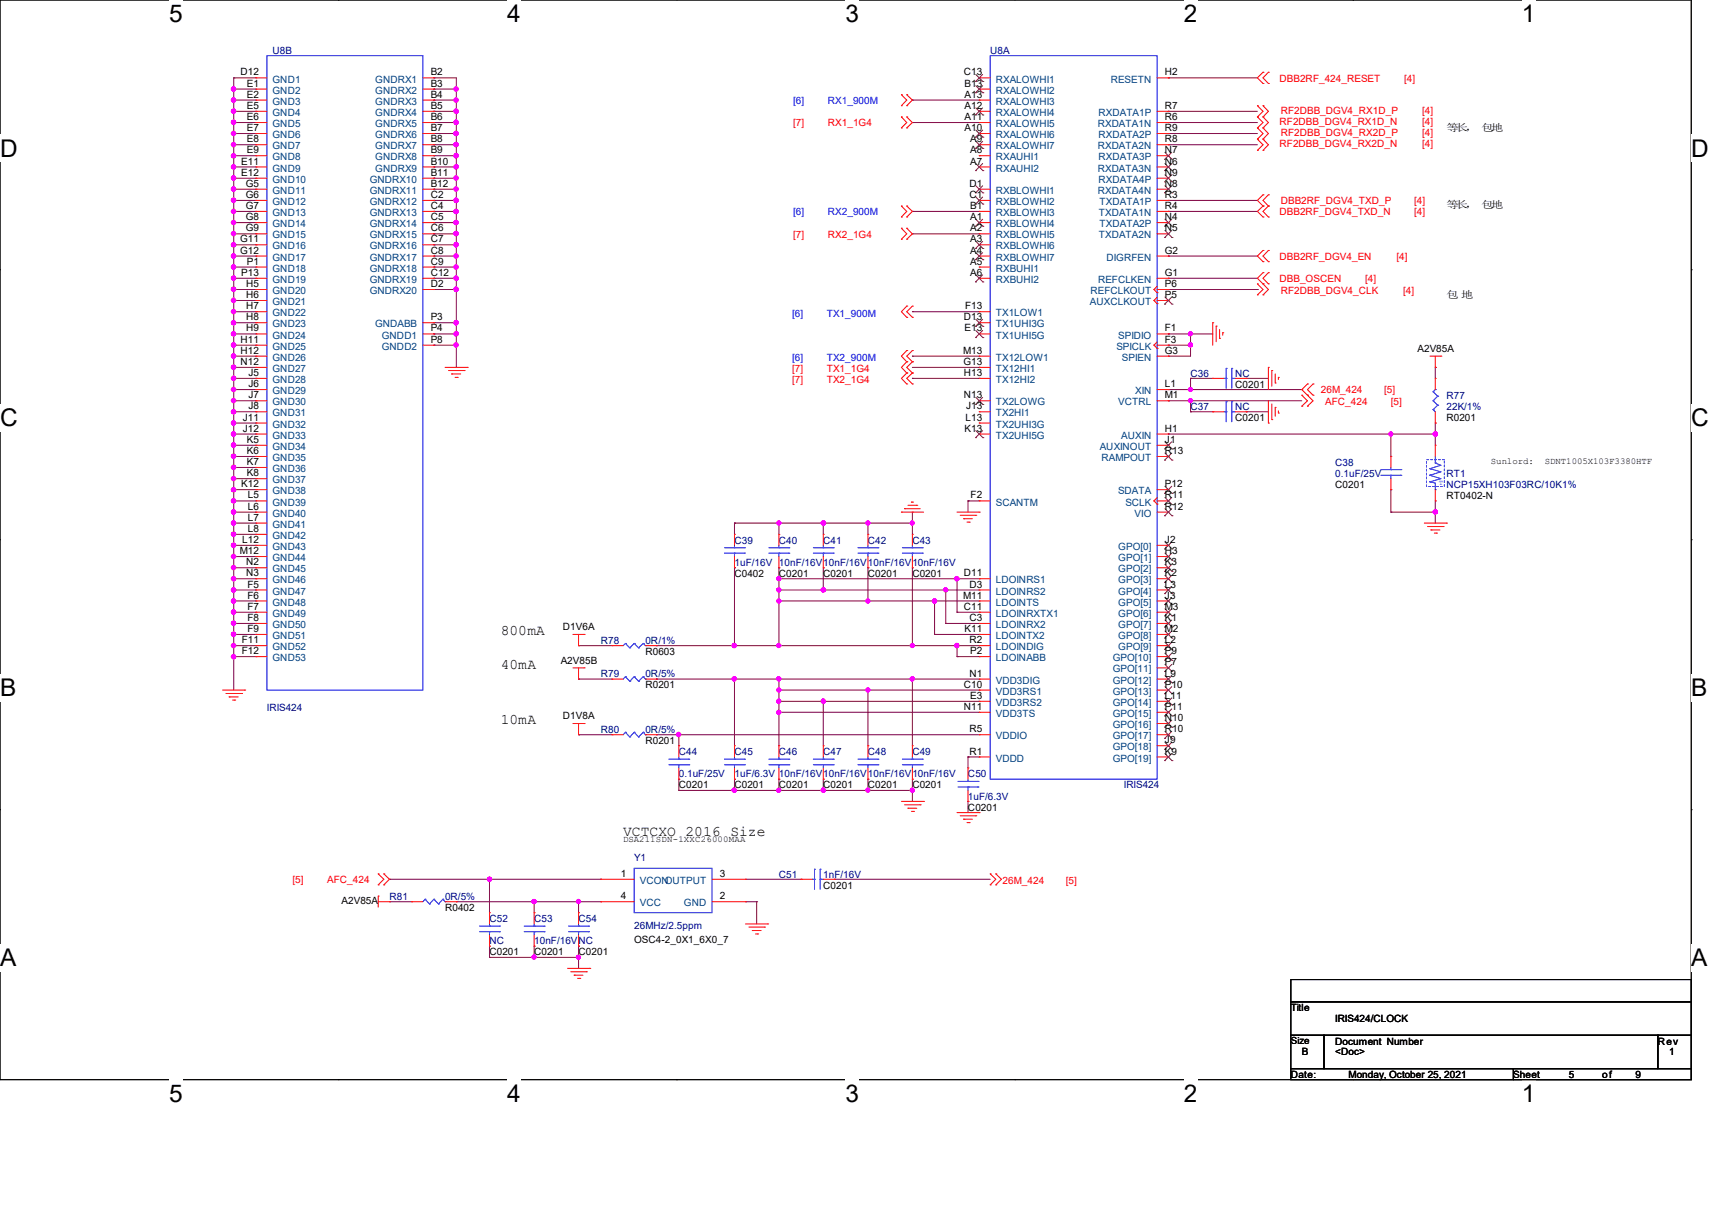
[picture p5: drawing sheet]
<svg xmlns="http://www.w3.org/2000/svg" width="297mm" height="210mm" viewBox="0 0 297 210" stroke-linecap="round" stroke-linejoin="round" font-family="sans-serif">
<defs><g id="words">
<g font-size="4.2">
<text x="29.3" y="3.8">5</text>
<text x="88" y="3.8">4</text>
<text x="146.7" y="3.8">3</text>
<text x="205.4" y="3.8">2</text>
<text x="264" y="3.8">1</text>
<text x="0" y="27.2">D</text>
<text x="293.4" y="27.2">D</text>
<text x="0" y="74">C</text>
<text x="293.4" y="74">C</text>
<text x="0" y="120.8">B</text>
<text x="293.4" y="120.8">B</text>
<text x="0" y="167.6">A</text>
<text x="293.4" y="167.6">A</text>
<text x="29.3" y="191.1">5</text>
<text x="88" y="191.1">4</text>
<text x="146.7" y="191.1">3</text>
<text x="205.4" y="191.1">2</text>
<text x="264" y="191.1">1</text>
</g>
<g font-size="2.5">
<text x="86.9" y="110.2">800mA</text>
<text x="86.9" y="116">40mA</text>
<text x="86.9" y="125.6">10mA</text>
<text x="108.1" y="144.9">VCTCXO 2016 Size</text>
</g>
<g font-size="1.7" fill="#000080">
<text x="47.3" y="9.3">U8B</text>
<text x="171.8" y="9.3">U8A</text>
<text x="206.5" y="65.3">C36</text>
<text x="214.3" y="65.3">NC</text>
<text x="206.5" y="71.1">C37</text>
<text x="214.3" y="71.1">NC</text>
<text x="250.9" y="69.2">R77</text>
<text x="250.9" y="71.1">22K/1%</text>
<text x="231.6" y="80.8">C38</text>
<text x="231.6" y="82.7">0.1uF/25V</text>
<text x="250.9" y="82.7">RT1</text>
<text x="250.9" y="84.6">NCP15XH103F03RC/10K1%</text>
<text x="127.4" y="94.3">C39</text>
<text x="135.1" y="94.3">C40</text>
<text x="142.8" y="94.3">C41</text>
<text x="150.6" y="94.3">C42</text>
<text x="158.3" y="94.3">C43</text>
<text x="127.4" y="98.1">1uF/16V 10nF/16V10nF/16V10nF/16V10nF/16V</text>
<text x="104.2" y="111.6">R78</text>
<text x="112" y="111.6">0R/1%</text>
<text x="104.2" y="117.4">R79</text>
<text x="112" y="117.4">0R/5%</text>
<text x="46.3" y="123.2">IRIS424</text>
<text x="104.2" y="127.1">R80</text>
<text x="112" y="127.1">0R/5%</text>
<text x="117.8" y="130.9">C44</text>
<text x="127.4" y="130.9">C45</text>
<text x="135.1" y="130.9">C46</text>
<text x="142.8" y="130.9">C47</text>
<text x="150.6" y="130.9">C48</text>
<text x="158.3" y="130.9">C49</text>
<text x="117.8" y="134.8">0.1uF/25V</text>
<text x="127.4" y="134.8">1uF/6.3V 10nF/16V10nF/16V10nF/16V10nF/16V</text>
<text x="167.9" y="134.8">C50</text>
<text x="195" y="136.7">IRIS424</text>
<text x="167.9" y="138.7">1uF/6.3V</text>
<text x="110" y="149.3">Y1</text>
<text x="135.1" y="152.2">C51</text>
<text x="142.8" y="152.2">1nF/16V</text>
<text x="67.6" y="156">R81</text>
<text x="77.2" y="156">0R/5%</text>
<text x="84.9" y="159.9">C52</text>
<text x="92.7" y="159.9">C53</text>
<text x="100.4" y="159.9">C54</text>
<text x="110" y="161.1">26MHz/2.5ppm</text>
<text x="84.9" y="163.7">NC</text>
<text x="92.7" y="163.7">10nF/16VNC</text>
</g>
<g font-size="1.7">
<text x="41.7" y="13.1">D12</text>
<text x="42.8" y="15">E1</text>
<text x="42.8" y="16.9">E2</text>
<text x="74.7" y="13.1">B2</text>
<text x="74.7" y="15">B3</text>
<text x="74.7" y="16.9">B4</text>
<text x="167.2" y="13.1">C13</text>
<text x="167.3" y="16.9">A13</text>
<text x="167.3" y="15">B13</text>
<text x="202.1" y="13.1">H2</text>
<text x="42.8" y="18.9">E5</text>
<text x="42.8" y="20.8">E6</text>
<text x="42.8" y="22.7">E7</text>
<text x="74.7" y="18.9">B5</text>
<text x="74.7" y="20.8">B6</text>
<text x="74.7" y="22.7">B7</text>
<text x="167.3" y="22.7">A10</text>
<text x="167.3" y="20.8">A11</text>
<text x="167.3" y="18.9">A12</text>
<text x="202.1" y="20.8">R6</text>
<text x="202.1" y="18.9">R7</text>
<text x="202.1" y="22.7">R9</text>
<text x="250.9" y="22.6">等长， 包地</text>
<text x="41.9" y="28.5">E11</text>
<text x="42.8" y="24.7">E8</text>
<text x="42.8" y="26.6">E9</text>
<text x="74.7" y="24.7">B8</text>
<text x="74.7" y="26.6">B9</text>
<text x="74.7" y="28.5">B10</text>
<text x="168.3" y="28.5">A7</text>
<text x="168.3" y="26.6">A8</text>
<text x="168.3" y="24.7">A9</text>
<text x="202.1" y="28.5">N6</text>
<text x="202.1" y="26.6">N7</text>
<text x="202.1" y="24.7">R8</text>
<text x="41.9" y="30.5">E12</text>
<text x="42.6" y="32.4">G5</text>
<text x="42.6" y="34.3">G6</text>
<text x="74.7" y="30.5">B11</text>
<text x="74.7" y="32.4">B12</text>
<text x="74.7" y="34.3">C2</text>
<text x="168.2" y="32.4">D1</text>
<text x="168.2" y="34.3">C1</text>
<text x="202.1" y="32.4">N8</text>
<text x="202.1" y="30.5">N9</text>
<text x="202.1" y="34.3">R3</text>
<text x="42.6" y="36.2">G7</text>
<text x="42.6" y="38.2">G8</text>
<text x="42.6" y="40.1">G9</text>
<text x="74.7" y="36.2">C4</text>
<text x="74.7" y="38.2">C5</text>
<text x="74.7" y="40.1">C6</text>
<text x="168.3" y="36.2">B1</text>
<text x="168.3" y="38.2">A1</text>
<text x="168.3" y="40.1">A2</text>
<text x="202.1" y="36.2">R4</text>
<text x="202.1" y="38.2">N4</text>
<text x="202.1" y="40.1">N5</text>
<text x="250.9" y="36.2">等长， 包地</text>
<text x="41.7" y="42">G11</text>
<text x="41.7" y="44">G12</text>
<text x="41.9" y="47.8">P13</text>
<text x="42.8" y="45.9">P1</text>
<text x="74.7" y="42">C7</text>
<text x="74.7" y="44">C8</text>
<text x="74.7" y="45.9">C9</text>
<text x="74.7" y="47.8">C12</text>
<text x="168.3" y="42">A3</text>
<text x="168.3" y="44">A4</text>
<text x="168.3" y="45.9">A5</text>
<text x="168.3" y="47.8">A6</text>
<text x="202.1" y="47.8">G1</text>
<text x="202.1" y="44">G2</text>
<text x="42.7" y="49.8">H5</text>
<text x="42.7" y="51.7">H6</text>
<text x="42.7" y="53.6">H7</text>
<text x="74.7" y="49.8">D2</text>
<text x="167.4" y="53.6">F13</text>
<text x="202.1" y="49.8">P6</text>
<text x="202.1" y="51.7">P5</text>
<text x="250.9" y="51.6">包 地</text>
<text x="41.7" y="59.4">H11</text>
<text x="42.7" y="55.5">H8</text>
<text x="42.7" y="57.5">H9</text>
<text x="74.7" y="55.5">P3</text>
<text x="74.7" y="57.5">P4</text>
<text x="74.7" y="59.4">P8</text>
<text x="167.2" y="55.5">D13</text>
<text x="167.3" y="57.5">E13</text>
<text x="202.1" y="57.5">F1</text>
<text x="202.1" y="59.4">F3</text>
<text x="41.7" y="61.3">H12</text>
<text x="41.7" y="63.3">N12</text>
<text x="43.1" y="65.2">J5</text>
<text x="167.1" y="61.3">M13</text>
<text x="167.1" y="63.3">G13</text>
<text x="167.2" y="65.2">H13</text>
<text x="202.1" y="61.3">G3</text>
<text x="245.9" y="61">A2V85A</text>
<text x="43.1" y="67.1">J6</text>
<text x="43.1" y="69.1">J7</text>
<text x="43.1" y="71">J8</text>
<text x="167.2" y="69.1">N13</text>
<text x="167.6" y="71">J13</text>
<text x="202.1" y="67.1">L1</text>
<text x="202.1" y="69.1">M1</text>
<text x="214.3" y="67.2">C0201</text>
<text x="42.1" y="72.9">J11</text>
<text x="42.1" y="74.8">J12</text>
<text x="42.8" y="76.8">K5</text>
<text x="167.3" y="74.8">K13</text>
<text x="167.5" y="72.9">L13</text>
<text x="202.1" y="76.8">J1</text>
<text x="202.1" y="74.8">H1</text>
<text x="214.3" y="73">C0201</text>
<text x="250.9" y="73">R0201</text>
<text x="42.8" y="78.7">K6</text>
<text x="42.8" y="80.6">K7</text>
<text x="42.8" y="82.6">K8</text>
<text x="202.1" y="78.7">R13</text>
<text x="41.9" y="84.5">K12</text>
<text x="43" y="86.4">L5</text>
<text x="43" y="88.4">L6</text>
<text x="168.4" y="86.4">F2</text>
<text x="202.1" y="84.5">P12</text>
<text x="202.1" y="86.4">R11</text>
<text x="202.1" y="88.4">R12</text>
<text x="231.6" y="84.6">C0201</text>
<text x="250.9" y="86.5">RT0402-N</text>
<text x="42" y="94.1">L12</text>
<text x="43" y="90.3">L7</text>
<text x="43" y="92.2">L8</text>
<text x="202.1" y="94.1">J2</text>
<text x="41.6" y="96.1">M12</text>
<text x="42.7" y="98">N2</text>
<text x="42.7" y="99.9">N3</text>
<text x="42.9" y="101.9">F5</text>
<text x="127.4" y="100.1">C0402</text>
<text x="135.1" y="100.1">C0201</text>
<text x="142.8" y="100.1">C0201</text>
<text x="150.6" y="100.1">C0201</text>
<text x="158.3" y="100.1">C0201</text>
<text x="167.2" y="99.9">D11</text>
<text x="168.2" y="101.9">D3</text>
<text x="202.1" y="96.1">H3</text>
<text x="202.1" y="98">K3</text>
<text x="202.1" y="99.9">K2</text>
<text x="202.1" y="101.9">L3</text>
<text x="42.9" y="103.8">F6</text>
<text x="42.9" y="105.7">F7</text>
<text x="42.9" y="107.7">F8</text>
<text x="167.1" y="103.8">M11</text>
<text x="167.2" y="105.7">C11</text>
<text x="168.2" y="107.7">C3</text>
<text x="202.1" y="103.8">J3</text>
<text x="202.1" y="105.7">M3</text>
<text x="202.1" y="107.7">K1</text>
<text x="42" y="111.5">F11</text>
<text x="42" y="113.4">F12</text>
<text x="42.9" y="109.6">F9</text>
<text x="97.7" y="109.3">D1V6A</text>
<text x="112" y="113.6">R0603</text>
<text x="167.3" y="109.6">K11</text>
<text x="168.2" y="111.5">R2</text>
<text x="168.3" y="113.4">P2</text>
<text x="202.1" y="109.6">M2</text>
<text x="202.1" y="111.5">L2</text>
<text x="202.1" y="113.4">P9</text>
<text x="97.3" y="115.1">A2V85B</text>
<text x="112" y="119.4">R0201</text>
<text x="167.2" y="119.3">C10</text>
<text x="168.2" y="117.3">N1</text>
<text x="202.1" y="115.4">P7</text>
<text x="202.1" y="117.3">L9</text>
<text x="202.1" y="119.3">P10</text>
<text x="97.7" y="124.8">D1V8A</text>
<text x="167.2" y="123.1">N11</text>
<text x="168.3" y="121.2">E3</text>
<text x="202.1" y="121.2">L11</text>
<text x="202.1" y="123.1">P11</text>
<text x="202.1" y="125">N10</text>
<text x="112" y="129">R0201</text>
<text x="168.2" y="130.8">R1</text>
<text x="168.2" y="127">R5</text>
<text x="202.1" y="127">R10</text>
<text x="202.1" y="128.9">J9</text>
<text x="202.1" y="130.8">K9</text>
<text x="117.8" y="136.7">C0201</text>
<text x="127.4" y="136.7">C0201</text>
<text x="135.1" y="136.7">C0201</text>
<text x="142.8" y="136.7">C0201</text>
<text x="150.6" y="136.7">C0201</text>
<text x="158.3" y="136.7">C0201</text>
<text x="167.9" y="140.6">C0201</text>
<text x="107.7" y="152.1">1</text>
<text x="107.7" y="156">4</text>
<text x="124.9" y="156">2</text>
<text x="124.9" y="152.1">3</text>
<text x="142.8" y="154.1">C0201</text>
<text x="59.3" y="156.8">A2V85A</text>
<text x="77.2" y="158">R0402</text>
<text x="84.9" y="165.7">C0201</text>
<text x="92.7" y="165.7">C0201</text>
<text x="100.4" y="165.7">C0201</text>
<text x="110" y="163.6">OSC4-2_0X1_6X0_7</text>
<text x="223.9" y="175.3">Title</text>
<text x="231.6" y="177.3">IRIS424/CLOCK</text>
<text x="223.9" y="181.1">Size</text>
<text x="225.8" y="183">B</text>
<text x="231.6" y="183">&lt;Doc&gt;</text>
<text x="231.6" y="181.1">Document Number</text>
<text x="287.6" y="181.1">Rev</text>
<text x="289.6" y="183">1</text>
<text x="223.9" y="186.9">Date:</text>
<text x="234" y="186.9">Monday, October 25, 2021</text>
<text x="262.5" y="186.9">Sheet</text>
<text x="272.2" y="186.9">5</text>
<text x="278" y="186.9">of</text>
<text x="283.7" y="186.9">9</text>
</g>
<g font-size="1.7" fill="#004080">
<text x="47.3" y="14.3">GND1</text>
<text x="47.3" y="16.3">GND2</text>
<text x="65.1" y="14.3">GNDRX1</text>
<text x="65.1" y="16.3">GNDRX2</text>
<text x="172.8" y="16.3">RXALOWHI2</text>
<text x="172.8" y="14.3">RXALOWHI1</text>
<text x="192.7" y="14.3">RESETN</text>
<text x="47.3" y="18.2">GND3</text>
<text x="47.3" y="20.1">GND4</text>
<text x="47.3" y="22.1">GND5</text>
<text x="47.3" y="24">GND6</text>
<text x="65.1" y="18.2">GNDRX3</text>
<text x="65.1" y="20.1">GNDRX4</text>
<text x="65.1" y="22.1">GNDRX5</text>
<text x="65.1" y="24">GNDRX6</text>
<text x="172.8" y="24">RXALOWHI6</text>
<text x="172.8" y="22.1">RXALOWHI5</text>
<text x="172.8" y="20.1">RXALOWHI4</text>
<text x="172.8" y="18.2">RXALOWHI3</text>
<text x="190.5" y="22.1">RXDATA1N</text>
<text x="190.6" y="20.1">RXDATA1P</text>
<text x="190.6" y="24">RXDATA2P</text>
<text x="47.3" y="25.9">GND7</text>
<text x="47.3" y="27.8">GND8</text>
<text x="47.3" y="29.8">GND9</text>
<text x="65.1" y="25.9">GNDRX7</text>
<text x="65.1" y="27.8">GNDRX8</text>
<text x="65.1" y="29.8">GNDRX9</text>
<text x="172.8" y="29.8">RXAUHI2</text>
<text x="172.8" y="27.8">RXAUHI1</text>
<text x="172.8" y="25.9">RXALOWHI7</text>
<text x="190.5" y="29.8">RXDATA3N</text>
<text x="190.5" y="25.9">RXDATA2N</text>
<text x="190.6" y="27.8">RXDATA3P</text>
<text x="47.3" y="31.7">GND10</text>
<text x="47.3" y="33.6">GND11</text>
<text x="47.3" y="35.6">GND12</text>
<text x="64.1" y="31.7">GNDRX10</text>
<text x="64.1" y="33.6">GNDRX11</text>
<text x="64.1" y="35.6">GNDRX12</text>
<text x="172.8" y="33.6">RXBLOWHI1</text>
<text x="172.8" y="35.6">RXBLOWHI2</text>
<text x="190.5" y="33.6">RXDATA4N</text>
<text x="190.6" y="31.7">RXDATA4P</text>
<text x="190.7" y="35.6">TXDATA1P</text>
<text x="47.3" y="37.5">GND13</text>
<text x="47.3" y="39.4">GND14</text>
<text x="47.3" y="41.4">GND15</text>
<text x="64.1" y="37.5">GNDRX13</text>
<text x="64.1" y="39.4">GNDRX14</text>
<text x="64.1" y="41.4">GNDRX15</text>
<text x="172.8" y="37.5">RXBLOWHI3</text>
<text x="172.8" y="39.4">RXBLOWHI4</text>
<text x="172.8" y="41.4">RXBLOWHI5</text>
<text x="190.6" y="37.5">TXDATA1N</text>
<text x="190.6" y="41.4">TXDATA2N</text>
<text x="190.7" y="39.4">TXDATA2P</text>
<text x="47.3" y="43.3">GND16</text>
<text x="47.3" y="45.2">GND17</text>
<text x="47.3" y="47.1">GND18</text>
<text x="64.1" y="43.3">GNDRX16</text>
<text x="64.1" y="45.2">GNDRX17</text>
<text x="64.1" y="47.1">GNDRX18</text>
<text x="172.8" y="43.3">RXBLOWHI6</text>
<text x="172.8" y="45.2">RXBLOWHI7</text>
<text x="172.8" y="47.1">RXBUHI1</text>
<text x="192" y="45.2">DIGRFEN</text>
<text x="47.3" y="49.1">GND19</text>
<text x="47.3" y="51">GND20</text>
<text x="47.3" y="52.9">GND21</text>
<text x="64.1" y="49.1">GNDRX19</text>
<text x="64.1" y="51">GNDRX20</text>
<text x="172.8" y="49.1">RXBUHI2</text>
<text x="189.1" y="52.9">AUXCLKOUT</text>
<text x="189.2" y="51">REFCLKOUT</text>
<text x="190.5" y="49.1">REFCLKEN</text>
<text x="47.3" y="54.9">GND22</text>
<text x="47.3" y="56.8">GND23</text>
<text x="47.3" y="58.7">GND24</text>
<text x="65.1" y="56.8">GNDABB</text>
<text x="66.3" y="58.7">GNDD1</text>
<text x="172.8" y="58.7">TX1UHI5G</text>
<text x="172.8" y="56.8">TX1UHI3G</text>
<text x="172.8" y="54.9">TX1LOW1</text>
<text x="194" y="58.7">SPIDIO</text>
<text x="47.3" y="60.7">GND25</text>
<text x="47.3" y="62.6">GND26</text>
<text x="47.3" y="64.5">GND27</text>
<text x="66.3" y="60.7">GNDD2</text>
<text x="172.8" y="64.5">TX12HI1</text>
<text x="172.8" y="62.6">TX12LOW1</text>
<text x="193.7" y="60.7">SPICLK</text>
<text x="194.6" y="62.6">SPIEN</text>
<text x="47.3" y="66.4">GND28</text>
<text x="47.3" y="68.4">GND29</text>
<text x="47.3" y="70.3">GND30</text>
<text x="172.8" y="66.4">TX12HI2</text>
<text x="172.8" y="70.3">TX2LOWG</text>
<text x="194" y="70.3">VCTRL</text>
<text x="196.9" y="68.4">XIN</text>
<text x="47.3" y="72.2">GND31</text>
<text x="47.3" y="74.2">GND32</text>
<text x="47.3" y="76.1">GND33</text>
<text x="172.8" y="76.1">TX2UHI5G</text>
<text x="172.8" y="74.2">TX2UHI3G</text>
<text x="172.8" y="72.2">TX2HI1</text>
<text x="194.5" y="76.1">AUXIN</text>
<text x="47.3" y="78">GND34</text>
<text x="47.3" y="80">GND35</text>
<text x="47.3" y="81.9">GND36</text>
<text x="47.3" y="83.8">GND37</text>
<text x="190.8" y="78">AUXINOUT</text>
<text x="191.1" y="80">RAMPOUT</text>
<text x="47.3" y="85.7">GND38</text>
<text x="47.3" y="87.7">GND39</text>
<text x="47.3" y="89.6">GND40</text>
<text x="172.8" y="87.7">SCANTM</text>
<text x="194" y="85.7">SDATA</text>
<text x="195.2" y="87.7">SCLK</text>
<text x="196.8" y="89.6">VIO</text>
<text x="47.3" y="91.5">GND41</text>
<text x="47.3" y="93.5">GND42</text>
<text x="47.3" y="95.4">GND43</text>
<text x="194" y="95.4">GPO[0]</text>
<text x="47.3" y="97.3">GND44</text>
<text x="47.3" y="99.3">GND45</text>
<text x="47.3" y="101.2">GND46</text>
<text x="172.8" y="101.2">LDOINRS1</text>
<text x="194" y="97.3">GPO[1]</text>
<text x="194" y="99.3">GPO[2]</text>
<text x="194" y="101.2">GPO[3]</text>
<text x="47.3" y="103.1">GND47</text>
<text x="47.3" y="105">GND48</text>
<text x="47.3" y="107">GND49</text>
<text x="172.8" y="107">LDOINRXTX1</text>
<text x="172.8" y="103.1">LDOINRS2</text>
<text x="172.8" y="105">LDOINTS</text>
<text x="194" y="103.1">GPO[4]</text>
<text x="194" y="105">GPO[5]</text>
<text x="194" y="107">GPO[6]</text>
<text x="47.3" y="108.9">GND50</text>
<text x="47.3" y="110.8">GND51</text>
<text x="47.3" y="112.8">GND52</text>
<text x="172.8" y="108.9">LDOINRX2</text>
<text x="172.8" y="110.8">LDOINTX2</text>
<text x="172.8" y="112.8">LDOINDIG</text>
<text x="194" y="108.9">GPO[7]</text>
<text x="194" y="110.8">GPO[8]</text>
<text x="194" y="112.8">GPO[9]</text>
<text x="47.3" y="114.7">GND53</text>
<text x="172.8" y="114.7">LDOINABB</text>
<text x="172.8" y="118.6">VDD3DIG</text>
<text x="193" y="114.7">GPO[10]</text>
<text x="193" y="116.6">GPO[11]</text>
<text x="193" y="118.6">GPO[12]</text>
<text x="172.8" y="120.5">VDD3RS1</text>
<text x="172.8" y="122.4">VDD3RS2</text>
<text x="172.8" y="124.3">VDD3TS</text>
<text x="193" y="120.5">GPO[13]</text>
<text x="193" y="122.4">GPO[14]</text>
<text x="193" y="124.3">GPO[15]</text>
<text x="172.8" y="128.2">VDDIO</text>
<text x="193" y="126.3">GPO[16]</text>
<text x="193" y="128.2">GPO[17]</text>
<text x="193" y="130.1">GPO[18]</text>
<text x="172.8" y="132.1">VDDD</text>
<text x="193" y="132.1">GPO[19]</text>
<text x="111" y="153.3">VCONOUTPUT</text>
<text x="111" y="157.2">VCC</text>
<text x="118.7" y="157.2">GND</text>
</g>
<g font-size="1.7" fill="#f00">
<text x="222" y="14.1">DBB2RF_424_RESET</text>
<text x="243.6" y="14.1">[4]</text>
<text x="137.6" y="21.9">[7]</text>
<text x="143.6" y="21.9">RX1_1G4</text>
<text x="222" y="21.7">RF2DBB_DGV4_RX1D_N</text>
<text x="222.2" y="19.8">RF2DBB_DGV4_RX1D_P</text>
<text x="222.2" y="23.6">RF2DBB_DGV4_RX2D_P</text>
<text x="246.7" y="21.7">[4]</text>
<text x="246.7" y="19.8">[4]</text>
<text x="246.7" y="23.6">[4]</text>
<text x="222" y="25.5">RF2DBB_DGV4_RX2D_N</text>
<text x="246.7" y="25.5">[4]</text>
<text x="222.2" y="35.4">DBB2RF_DGV4_TXD_P</text>
<text x="245.4" y="35.4">[4]</text>
<text x="137.6" y="41.2">[7]</text>
<text x="143.6" y="41.2">RX2_1G4</text>
<text x="222" y="37.3">DBB2RF_DGV4_TXD_N</text>
<text x="245.4" y="37.3">[4]</text>
<text x="222" y="45">DBB2RF_DGV4_EN</text>
<text x="242.3" y="45">[4]</text>
<text x="222" y="48.9">DBB_OSCEN</text>
<text x="222.2" y="51">RF2DBB_DGV4_CLK</text>
<text x="236.9" y="48.9">[4]</text>
<text x="243.4" y="51">[4]</text>
<text x="137.5" y="64.6">[7]</text>
<text x="143.4" y="64.6">TX1_1G4</text>
<text x="137.5" y="66.5">[7]</text>
<text x="143.4" y="66.5">TX2_1G4</text>
<text x="229.1" y="68.2">26M_424</text>
<text x="229.9" y="70.3">AFC_424</text>
<text x="240.2" y="68.2">[5]</text>
<text x="241.3" y="70.3">[5]</text>
<text x="50.8" y="153.2">[5]</text>
<text x="56.8" y="153.2">AFC_424</text>
<text x="173.9" y="153.3">26M_424</text>
<text x="184.9" y="153.3">[5]</text>
</g>
<g font-size="1.7" fill="#00f">
<text x="137.6" y="18">[6]</text>
<text x="143.6" y="18">RX1_900M</text>
<text x="137.6" y="37.3">[6]</text>
<text x="143.6" y="37.3">RX2_900M</text>
<text x="137.5" y="54.9">[6]</text>
<text x="143.4" y="54.9">TX1_900M</text>
<text x="137.5" y="62.6">[6]</text>
<text x="143.4" y="62.6">TX2_900M</text>
</g>
<g font-size="1.6">
<text x="258.7" y="80.4">Sunlord:</text>
<text x="268" y="80.4">SDNT1005X103F3380HTF</text>
<text x="108.1" y="146">DSA211SDN-1XXC26000MAA</text>
</g>
<text font-size="1.3" fill="#00f" x="249.6" y="84.1">T</text>
</g></defs>
<path d="M0 0h293.4v187.2h-293.4z" fill="none" stroke="#000" stroke-width=".17"/>
<g fill="#fff">
<path d="M29.3 0h2.4v4.7h-2.4z"/>
<path d="M29.3 187.2h2.4v4.8h-2.4z"/>
</g>
<path d="M58.7 0h.1M58.7 187.2h.1" fill="none" stroke="#000" stroke-width=".17"/>
<g fill="#fff">
<path d="M88 0h2.4v4.7h-2.4z"/>
<path d="M88 187.2h2.4v4.8h-2.4z"/>
</g>
<path d="M117.3 0h.1M117.3 187.2h.1" fill="none" stroke="#000" stroke-width=".17"/>
<g fill="#fff">
<path d="M146.7 0h2.4v4.7h-2.4z"/>
<path d="M146.7 187.2h2.4v4.8h-2.4z"/>
</g>
<path d="M176 0h.1M176 187.2h.1" fill="none" stroke="#000" stroke-width=".17"/>
<g fill="#fff">
<path d="M205.4 0h2.3v4.7h-2.3z"/>
<path d="M205.4 187.2h2.3v4.8h-2.3z"/>
</g>
<path d="M234.7 0h.1M234.7 187.2h.1" fill="none" stroke="#000" stroke-width=".17"/>
<g fill="#fff">
<path d="M264 0h2.4v4.7h-2.4z"/>
<path d="M264 187.2h2.4v4.8h-2.4z"/>
<path d="M0 23.4h3v4.7h-3z"/>
<path d="M293.4 23.4h3.1v4.7h-3.1z"/>
<path d="M0 70.1h3v4.8h-3z"/>
<path d="M293.4 70.1h3.1v4.8h-3.1z"/>
</g>
<path d="M0 46.8h.1M293.4 46.8h.1" fill="none" stroke="#000" stroke-width=".17"/>
<g fill="#fff">
<path d="M0 117h2.8v4.7h-2.8z"/>
<path d="M293.4 117h2.8v4.7h-2.8z"/>
</g>
<path d="M0 93.6h.1M293.4 93.6h.1" fill="none" stroke="#000" stroke-width=".17"/>
<g fill="#fff">
<path d="M0 163.8h2.8v4.7h-2.8z"/>
<path d="M293.3 163.8h2.9v4.7h-2.9z"/>
</g>
<path d="M0 140.4h.1M293.4 140.4h.1M223.9 169.9h69.5v3.8h-69.5zM223.9 173.7h69.5v5.8h-69.5zM223.9 179.5h5.8v5.8h-5.8zM229.7 179.5h57.9v5.8h-57.9zM287.6 179.5h5.8v5.8h-5.8zM223.9 185.3h38.7v1.9h-38.7zM262.6 185.3h30.8v1.9h-30.8z" fill="none" stroke="#000" stroke-width=".17"/>
<g fill="none" stroke="#800040" stroke-width=".17">
<path d="M40.6 13.5h.1M40.6 15.5h.1M40.6 17.4h.1M40.6 19.3h.1M40.6 13.5v106.2M40.6 13.5h3.8M40.6 19.3h3.8M40.6 15.5h3.8M40.6 17.4h3.8M75.3 13.5h.1M75.3 15.5h.1M75.3 17.4h.1"/>
<path d="M75.3 19.3h.1M75.3 13.5h3.9v50.2M75.3 19.3h3.9M75.3 15.5h3.9M75.3 17.4h3.9M79.2 15.5h.1M79.2 19.3h.1M79.2 17.4h.1M158.3 17.4h.1M158.3 17.4h11.6M202.7 13.5h.1M202.7 19.3h.1"/>
<path d="M202.7 13.5h15.4M202.7 19.3h15.4M40.6 27h.1M40.6 29h.1M40.6 30.9h.1M40.6 32.8h.1M40.6 34.8h.1M40.6 36.7h.1M40.6 38.6h.1M40.6 21.3h.1M40.6 23.2h.1M40.6 25.1h.1"/>
<path d="M40.6 30.9h3.8M40.6 27h3.8M40.6 32.8h3.8M40.6 29h3.8M40.6 34.8h3.8M40.6 36.7h3.8M40.6 38.6h3.8M40.6 21.3h3.8M40.6 23.2h3.8M40.6 25.1h3.8M75.3 30.9h.1M75.3 32.8h.1"/>
<path d="M75.3 34.8h.1M75.3 36.7h.1M75.3 38.6h.1M75.3 21.3h.1M75.3 23.2h.1M75.3 25.1h.1M75.3 27h.1M75.3 29h.1M75.3 30.9h3.9M75.3 27h3.9M75.3 32.8h3.9M75.3 29h3.9"/>
<path d="M75.3 34.8h3.9M75.3 36.7h3.9M75.3 38.6h3.9M75.3 21.3h3.9M75.3 23.2h3.9M75.3 25.1h3.9M79.2 32.8h.1M79.2 34.8h.1M79.2 36.7h.1M79.2 38.6h.1M79.2 21.3h.1M79.2 23.2h.1"/>
<path d="M79.2 25.1h.1M79.2 27h.1M79.2 29h.1M79.2 30.9h.1M158.3 21.3h.1M158.3 36.7h.1M158.3 36.7h11.6M158.3 21.3h11.6M202.7 36.7h.1M202.7 21.3h.1M202.7 23.2h.1M202.7 25.1h.1"/>
<path d="M202.7 34.8h.1M202.7 34.8h15.4M202.7 36.7h15.4M202.7 21.3h15.4M202.7 23.2h15.4M202.7 25.1h15.4M40.6 40.6h.1M40.6 42.5h.1M40.6 44.4h.1M40.6 46.3h.1M40.6 48.3h.1M40.6 52.1h.1"/>
<path d="M40.6 50.2h.1M40.6 54.1h.1M40.6 59.9h.1M40.6 57.9h.1M40.6 56h.1M40.6 40.6h3.8M40.6 42.5h3.8M40.6 44.4h3.8M40.6 46.3h3.8M40.6 48.3h3.8M40.6 57.9h3.8M40.6 59.9h3.8"/>
<path d="M40.6 50.2h3.8M40.6 56h3.8M40.6 52.1h3.8M40.6 54.1h3.8M75.3 40.6h.1M75.3 42.5h.1M75.3 44.4h.1M75.3 46.3h.1M75.3 48.3h.1M75.3 50.2h.1M75.3 56h.1M75.3 57.9h.1"/>
<path d="M75.3 59.9h.1M75.3 40.6h3.9M75.3 42.5h3.9M75.3 44.4h3.9M75.3 46.3h3.9M75.3 48.3h3.9M75.3 57.9h3.9M75.3 59.9h3.9M75.3 50.2h3.9M75.3 56h3.9M79.2 40.6h.1M79.2 42.5h.1"/>
<path d="M79.2 44.4h.1M79.2 46.3h.1M79.2 48.3h.1M79.2 50.2h.1M79.2 56h.1M79.2 59.9h.1M158.3 40.6h.1M158.3 54.1h.1M158.3 40.6h11.6M158.3 54.1h11.6M202.7 48.3h.1M202.7 44.4h.1"/>
<path d="M202.7 57.9h.1M202.7 59.9h.1M202.7 44.4h15.4M202.7 48.3h15.4M202.7 57.9h7.7M202.7 59.9h3.8M202.7 50.2h15.4M206.5 57.9h.1M206.5 59.9h.1M206.5 57.9v3.9h-3.8M218.1 50.2h.1M40.6 79.2h.1"/>
<path d="M40.6 77.2h.1M40.6 75.3h.1M40.6 73.4h.1M40.6 71.4h.1M40.6 69.5h.1M40.6 67.6h.1M40.6 65.6h.1M40.6 63.7h.1M40.6 61.8h.1M40.6 65.6h3.8M40.6 71.4h3.8M40.6 79.2h3.8"/>
<path d="M40.6 77.2h3.8M40.6 67.6h3.8M40.6 75.3h3.8M40.6 69.5h3.8M40.6 73.4h3.8M40.6 61.8h3.8M40.6 63.7h3.8M158.3 65.6h.1M158.3 61.8h.1M158.3 65.6h11.6M158.3 61.8h11.6M158.3 63.7h11.6"/>
<path d="M169.9 63.7h.1M202.7 67.6h.1M202.7 75.3h.1M202.7 61.8h.1M202.7 69.5h.1M202.7 67.6h23.1M202.7 75.3h46.3M202.7 69.5h23.1M206.5 69.5h.1M206.5 65.6h.1M206.5 71.4h.1M206.5 65.6h3.9"/>
<path d="M206.5 71.4h3.9M206.5 65.6v2M206.5 69.5v1.9M216.2 65.6h.1M216.2 71.4h.1M216.2 65.6h3.8M216.2 71.4h3.8M225.8 67.6h.1M241.3 75.3h.1M241.3 75.3v3.9M249 63.7h.1M249 75.3h.1"/>
<path d="M249 73.4h.1M249 63.7v1.9M249 73.4v3.8M40.6 92.7h.1M40.6 94.6h.1M40.6 90.7h.1M40.6 88.8h.1M40.6 86.9h.1M40.6 84.9h.1M40.6 83h.1M40.6 81.1h.1M40.6 98.5h.1"/>
<path d="M40.6 96.5h.1M40.6 92.7h3.8M40.6 90.7h3.8M40.6 88.8h3.8M40.6 86.9h3.8M40.6 84.9h3.8M40.6 83h3.8M40.6 81.1h3.8M40.6 98.5h3.8M40.6 96.5h3.8M40.6 94.6h3.8M127.4 90.7h.1"/>
<path d="M127.4 98.5h.1M127.4 90.7h30.9M127.4 90.7v2M127.4 98.5v13.5M135.1 90.7h.1M135.1 98.5h.1M135.1 90.7v2M135.1 98.5v13.5M142.8 90.7h.1M142.8 98.5h.1M142.8 90.7v2M142.8 98.5v3.8"/>
<path d="M150.6 90.7h.1M150.6 98.5h.1M150.6 90.7v2M150.6 98.5v5.7M158.3 98.5h.1M158.3 88.8h.1M158.3 90.7h.1M158.3 88.8v3.9M158.3 98.5v13.5M167.9 86.9h.1M167.9 86.9h2M167.9 86.9v1.9"/>
<path d="M241.3 88.8h.1M241.3 84.9h.1M241.3 88.8h7.7M241.3 84.9v3.9M249 86.9h.1M249 88.8h.1M249 86.9v3.8M40.6 113.9h.1M40.6 112h.1M40.6 110h.1M40.6 108.1h.1M40.6 106.2h.1"/>
<path d="M40.6 104.2h.1M40.6 102.3h.1M40.6 100.4h.1M40.6 104.2h3.8M40.6 110h3.8M40.6 112h3.8M40.6 102.3h3.8M40.6 108.1h3.8M40.6 100.4h3.8M40.6 113.9h3.8M40.6 106.2h3.8M100.4 112h.1"/>
<path d="M100.4 117.8h.1M100.4 117.8h5.8M100.4 112h5.8M113.9 117.8h.1M113.9 112h.1M113.9 117.8h56M113.9 112h56M127.4 117.8h.1M127.4 112h.1M127.4 117.8v11.5M135.1 104.2h.1M135.1 117.8h.1"/>
<path d="M135.1 119.7h.1M135.1 102.3h.1M135.1 100.4h.1M135.1 112h.1M135.1 104.2h34.8M135.1 117.8v11.5M135.1 119.7h34.8M135.1 102.3h34.8M135.1 100.4h34.8M142.8 102.3h.1M150.6 119.7h.1M150.6 104.2h.1"/>
<path d="M150.6 119.7v9.6M158.3 117.8h.1M158.3 112h.1M158.3 117.8v11.5M162.1 104.2h.1M162.1 110h.1M162.1 110h7.8M162.1 104.2v5.8M164.1 102.3h.1M164.1 108.1h.1M164.1 108.1h5.8M164.1 102.3v5.8"/>
<path d="M166 100.4h.1M166 106.2h.1M166 113.9h.1M166 112h.1M166 113.9h3.9M166 106.2h3.9M166 100.4v5.8M166 112v1.9M100.4 127.4h.1M100.4 127.4h5.8M113.9 127.4h.1M113.9 127.4h56"/>
<path d="M117.8 137.1h.1M117.8 135.1h.1M117.8 127.4h.1M117.8 137.1h40.5M117.8 127.4v1.9M117.8 135.1v2M127.4 137.1h.1M127.4 135.1h.1M127.4 135.1v2M135.1 137.1h.1M135.1 123.5h.1M135.1 121.6h.1"/>
<path d="M135.1 135.1h.1M135.1 135.1v2M135.1 121.6h34.8M135.1 123.5h34.8M142.8 137.1h.1M142.8 121.6h.1M142.8 135.1h.1M142.8 121.6v7.7M142.8 135.1v2M150.6 137.1h.1M150.6 135.1h.1M150.6 135.1v2"/>
<path d="M158.3 135.1h.1M158.3 137.1h.1M158.3 135.1v3.9M167.9 139h.1M167.9 131.3h.1M167.9 131.3v1.9M167.9 139v1.9M167.9 131.3h2M67.6 156.4h.1M67.6 152.5h.1M67.6 152.5h36.6M67.6 156.4h3.8"/>
<path d="M79.2 156.4h.1M79.2 156.4h25M84.9 152.5h.1M84.9 152.5v5.8M92.7 156.4h.1M92.7 156.4v1.9M100.4 156.4h.1M100.4 156.4v1.9M104.2 152.5h.1M104.2 156.4h.1M129.3 156.4h.1M129.3 152.5h9.7"/>
<path d="M129.3 156.4h2M131.3 156.4h.1M131.3 156.4v3.8M139 152.5h.1M144.8 152.5h.1M144.8 152.5h27M84.9 164.1h.1M84.9 166h.1M84.9 164.1v1.9M84.9 166h15.5M92.7 164.1h.1M92.7 166h.1"/>
<path d="M92.7 164.1v1.9M100.4 166h.1M100.4 164.1h.1M100.4 164.1v3.8"/>
</g>
<g fill="#f0f" stroke="#f0f" stroke-width=".17">
<circle cx="79.1" cy="30.9" r=".38"/>
<circle cx="79.1" cy="32.8" r=".38"/>
<circle cx="40.5" cy="92.6" r=".38"/>
<circle cx="40.5" cy="94.6" r=".38"/>
<circle cx="40.5" cy="27" r=".38"/>
<circle cx="40.5" cy="28.9" r=".38"/>
<circle cx="162.1" cy="104.2" r=".38"/>
<circle cx="40.5" cy="90.7" r=".38"/>
<circle cx="79.1" cy="34.7" r=".38"/>
<circle cx="79.1" cy="36.7" r=".38"/>
<circle cx="40.5" cy="30.9" r=".38"/>
<circle cx="150.6" cy="90.7" r=".36"/>
<circle cx="142.8" cy="90.7" r=".38"/>
<circle cx="40.5" cy="86.8" r=".38"/>
<circle cx="40.5" cy="88.8" r=".38"/>
<circle cx="150.6" cy="104.2" r=".36"/>
<circle cx="135.1" cy="104.2" r=".36"/>
<circle cx="127.4" cy="117.7" r=".38"/>
<circle cx="40.5" cy="32.8" r=".38"/>
<circle cx="40.5" cy="84.9" r=".38"/>
<circle cx="40.5" cy="34.7" r=".38"/>
<circle cx="79.1" cy="38.6" r=".38"/>
<circle cx="79.1" cy="40.5" r=".38"/>
<circle cx="127.4" cy="137" r=".38"/>
<circle cx="135.1" cy="137" r=".36"/>
<circle cx="150.6" cy="137" r=".36"/>
<circle cx="142.8" cy="137" r=".38"/>
<circle cx="40.5" cy="36.7" r=".38"/>
<circle cx="40.5" cy="38.6" r=".38"/>
<circle cx="142.8" cy="121.6" r=".38"/>
<circle cx="40.5" cy="81" r=".38"/>
<circle cx="40.5" cy="83" r=".38"/>
<circle cx="40.5" cy="79.1" r=".38"/>
<circle cx="92.6" cy="156.3" r=".36"/>
<circle cx="135.1" cy="123.5" r=".36"/>
<circle cx="79.1" cy="42.4" r=".38"/>
<circle cx="40.5" cy="40.5" r=".38"/>
<circle cx="40.5" cy="42.4" r=".38"/>
<circle cx="79.1" cy="44.4" r=".38"/>
<circle cx="158.3" cy="90.7" r=".36"/>
<circle cx="158.3" cy="117.7" r=".36"/>
<circle cx="135.1" cy="117.7" r=".36"/>
<circle cx="150.6" cy="119.7" r=".36"/>
<circle cx="135.1" cy="119.7" r=".36"/>
<circle cx="135.1" cy="121.6" r=".36"/>
<circle cx="166" cy="112" r=".38"/>
<circle cx="40.5" cy="75.3" r=".38"/>
<circle cx="40.5" cy="77.2" r=".38"/>
<circle cx="79.1" cy="46.3" r=".38"/>
<circle cx="79.1" cy="48.2" r=".38"/>
<circle cx="206.5" cy="69.5" r=".36"/>
<circle cx="40.5" cy="73.3" r=".38"/>
<circle cx="100.4" cy="156.3" r=".36"/>
<circle cx="84.9" cy="152.5" r=".38"/>
<circle cx="100.4" cy="166" r=".36"/>
<circle cx="92.6" cy="166" r=".36"/>
<circle cx="40.5" cy="44.4" r=".38"/>
<circle cx="206.5" cy="57.9" r=".36"/>
<circle cx="249" cy="88.8" r=".38"/>
<circle cx="241.3" cy="75.3" r=".36"/>
<circle cx="249" cy="75.3" r=".38"/>
<circle cx="206.5" cy="67.5" r=".36"/>
<circle cx="206.5" cy="59.8" r=".36"/>
<circle cx="40.5" cy="46.3" r=".38"/>
<circle cx="40.5" cy="48.2" r=".38"/>
<circle cx="135.1" cy="102.3" r=".36"/>
<circle cx="40.5" cy="69.5" r=".38"/>
<circle cx="40.5" cy="71.4" r=".38"/>
<circle cx="40.5" cy="67.5" r=".38"/>
<circle cx="164.1" cy="102.3" r=".36"/>
<circle cx="142.8" cy="102.3" r=".38"/>
<circle cx="40.5" cy="50.2" r=".38"/>
<circle cx="79.1" cy="57.9" r=".38"/>
<circle cx="40.5" cy="52.1" r=".38"/>
<circle cx="40.5" cy="65.6" r=".38"/>
<circle cx="40.5" cy="61.7" r=".38"/>
<circle cx="40.5" cy="63.7" r=".38"/>
<circle cx="79.1" cy="15.4" r=".38"/>
<circle cx="40.5" cy="113.9" r=".38"/>
<circle cx="40.5" cy="59.8" r=".38"/>
<circle cx="135.1" cy="90.7" r=".36"/>
<circle cx="40.5" cy="57.9" r=".38"/>
<circle cx="79.1" cy="59.8" r=".38"/>
<circle cx="40.5" cy="112" r=".38"/>
<circle cx="79.1" cy="56" r=".38"/>
<circle cx="79.1" cy="50.2" r=".38"/>
<circle cx="40.5" cy="15.4" r=".38"/>
<circle cx="40.5" cy="17.4" r=".38"/>
<circle cx="79.1" cy="17.4" r=".38"/>
<circle cx="40.5" cy="108.1" r=".38"/>
<circle cx="40.5" cy="110" r=".38"/>
<circle cx="40.5" cy="54" r=".38"/>
<circle cx="40.5" cy="56" r=".38"/>
<circle cx="117.7" cy="127.4" r=".38"/>
<circle cx="79.1" cy="19.3" r=".38"/>
<circle cx="79.1" cy="21.2" r=".38"/>
<circle cx="40.5" cy="104.2" r=".38"/>
<circle cx="40.5" cy="106.2" r=".38"/>
<circle cx="40.5" cy="102.3" r=".38"/>
<circle cx="79.1" cy="23.1" r=".38"/>
<circle cx="79.1" cy="25.1" r=".38"/>
<circle cx="166" cy="100.4" r=".38"/>
<circle cx="135.1" cy="100.4" r=".36"/>
<circle cx="40.5" cy="19.3" r=".38"/>
<circle cx="127.4" cy="112" r=".38"/>
<circle cx="40.5" cy="21.2" r=".38"/>
<circle cx="40.5" cy="98.4" r=".38"/>
<circle cx="40.5" cy="100.4" r=".38"/>
<circle cx="79.1" cy="27" r=".38"/>
<circle cx="158.3" cy="112" r=".36"/>
<circle cx="135.1" cy="112" r=".36"/>
<circle cx="40.5" cy="96.5" r=".38"/>
<circle cx="40.5" cy="23.1" r=".38"/>
<circle cx="40.5" cy="25.1" r=".38"/>
<circle cx="79.1" cy="28.9" r=".38"/>
<circle cx="158.3" cy="137" r=".36"/>
</g>
<g fill="none" stroke="#f00" stroke-width=".17">
<path d="M44.4 13.5h.1M44.4 15.5h.1M44.4 17.4h.1M44.4 19.3h.1M44.4 19.3h1.9M44.4 17.4h1.9M44.4 15.5h1.9M44.4 13.5h1.9M73.4 19.3h1.9M73.4 17.4h1.9M73.4 15.5h1.9M73.4 13.5h1.9"/>
<path d="M75.3 13.5h.1M75.3 15.5h.1M75.3 17.4h.1M75.3 19.3h.1M156.4 18.3h.1M156.4 16.4h.1M156.4 16.4l.9 1-.9 .9M157.3 16.4h.1M157.3 18.3h.1M157.3 16.4l1 1-1 .9M169.9 19.3h.1M169.9 17.4h.1"/>
<path d="M169.9 15.5h.1M169.9 13.5h.1M169.9 19.3h1.9M169.9 17.4h1.9M169.9 15.5h1.9M169.9 13.5h1.9M200.7 19.3h2M200.7 13.5h2M202.7 13.5h.1M202.7 19.3h.1M218.1 18.3h.1M218.1 18.3l1 1-1 1"/>
<path d="M219.1 12.5h.1M219.1 14.5h.1M219.1 18.3h.1M219.1 12.5l-1 1 1 1M219.1 18.3l.9 1-.9 1M220 14.5h.1M220 12.5h.1M220 12.5l-.9 1 .9 1M44.4 21.3h.1M44.4 23.2h.1M44.4 25.1h.1M44.4 27h.1"/>
<path d="M44.4 29h.1M44.4 30.9h.1M44.4 32.8h.1M44.4 34.8h.1M44.4 36.7h.1M44.4 38.6h.1M44.4 29h1.9M44.4 27h1.9M44.4 25.1h1.9M44.4 23.2h1.9M44.4 21.3h1.9M44.4 32.8h1.9"/>
<path d="M44.4 34.8h1.9M44.4 36.7h1.9M44.4 38.6h1.9M44.4 30.9h1.9M73.4 29h1.9M73.4 27h1.9M73.4 25.1h1.9M73.4 23.2h1.9M73.4 21.3h1.9M73.4 32.8h1.9M73.4 34.8h1.9M73.4 36.7h1.9"/>
<path d="M73.4 38.6h1.9M73.4 30.9h1.9M75.3 21.3h.1M75.3 23.2h.1M75.3 25.1h.1M75.3 27h.1M75.3 29h.1M75.3 30.9h.1M75.3 32.8h.1M75.3 34.8h.1M75.3 36.7h.1M75.3 38.6h.1"/>
<path d="M156.4 22.2h.1M156.4 20.3h.1M156.4 39.6h.1M156.4 37.6h.1M156.4 35.7h.1M156.4 20.3l.9 1-.9 .9M156.4 39.6l.9 1-.9 .9M156.4 35.7l.9 1-.9 .9M157.3 20.3h.1M157.3 22.2h.1M157.3 39.6h.1M157.3 35.7h.1"/>
<path d="M157.3 37.6h.1M157.3 20.3l1 1-1 .9M157.3 39.6l1 1-1 .9M157.3 35.7l1 1-1 .9M169.9 29h.1M169.9 27h.1M169.9 25.1h.1M169.9 23.2h.1M169.9 21.3h.1M169.9 32.8h.1M169.9 34.8h.1M169.9 36.7h.1"/>
<path d="M169.9 38.6h.1M169.9 29h1.9M169.9 27h1.9M169.9 25.1h1.9M169.9 23.2h1.9M169.9 21.3h1.9M169.9 32.8h1.9M169.9 34.8h1.9M169.9 36.7h1.9M169.9 38.6h1.9M200.7 29h2M200.7 27h2"/>
<path d="M200.7 25.1h2M200.7 23.2h2M200.7 21.3h2M200.7 32.8h2M200.7 34.8h2M200.7 36.7h2M200.7 38.6h2M200.7 30.9h2M202.7 29h.1M202.7 27h.1M202.7 32.8h.1M202.7 30.9h.1"/>
<path d="M202.7 21.3h.1M202.7 25.1h.1M202.7 23.2h.1M202.7 34.8h.1M202.7 36.7h.1M202.7 38.6h.1M218.1 20.3h.1M218.1 22.2h.1M218.1 24.1h.1M218.1 26.1h.1M218.1 20.3l1 1-1 .9M218.1 22.2l1 1-1 .9"/>
<path d="M218.1 24.1l1 1-1 1M219.1 20.3h.1M219.1 22.2h.1M219.1 24.1h.1M219.1 26.1h.1M219.1 33.8h.1M219.1 35.7h.1M219.1 37.6h.1M219.1 20.3l.9 1-.9 .9M219.1 22.2l.9 1-.9 .9M219.1 24.1l.9 1-.9 1M219.1 33.8l-1 1 1 .9"/>
<path d="M219.1 35.7l-1 1 1 .9M220 35.7h.1M220 33.8h.1M220 37.6h.1M220 33.8l-.9 1 .9 .9M220 35.7l-.9 1 .9 .9M44.4 40.6h.1M44.4 42.5h.1M44.4 44.4h.1M44.4 46.3h.1M44.4 48.3h.1M44.4 50.2h.1"/>
<path d="M44.4 52.1h.1M44.4 54.1h.1M44.4 56h.1M44.4 57.9h.1M44.4 59.9h.1M44.4 40.6h1.9M44.4 42.5h1.9M44.4 44.4h1.9M44.4 46.3h1.9M44.4 48.3h1.9M44.4 57.9h1.9M44.4 56h1.9"/>
<path d="M44.4 54.1h1.9M44.4 50.2h1.9M44.4 59.9h1.9M44.4 52.1h1.9M73.4 40.6h1.9M73.4 42.5h1.9M73.4 44.4h1.9M73.4 46.3h1.9M73.4 48.3h1.9M73.4 57.9h1.9M73.4 56h1.9M73.4 50.2h1.9"/>
<path d="M73.4 59.9h1.9M75.3 56h.1M75.3 57.9h.1M75.3 59.9h.1M75.3 40.6h.1M75.3 42.5h.1M75.3 44.4h.1M75.3 46.3h.1M75.3 48.3h.1M75.3 50.2h.1M156.4 41.5h.1M157.3 41.5h.1"/>
<path d="M157.3 53.1h.1M157.3 55h.1M157.3 53.1l-.9 1 .9 .9M158.3 53.1h.1M158.3 55h.1M158.3 53.1l-1 1 1 .9M169.9 40.6h.1M169.9 42.5h.1M169.9 44.4h.1M169.9 46.3h.1M169.9 48.3h.1M169.9 57.9h.1"/>
<path d="M169.9 56h.1M169.9 54.1h.1M169.9 40.6h1.9M169.9 42.5h1.9M169.9 44.4h1.9M169.9 46.3h1.9M169.9 48.3h1.9M169.9 57.9h1.9M169.9 56h1.9M169.9 54.1h1.9M200.2 50.2h.1M200.2 59.9h.1"/>
<path d="M200.2 52.1h.1M200.2 50.2l.5 .6M200.2 59.9l.5 .5M200.2 52.1l.5 .6M200.7 50.8h.1M200.7 52.7h.1M200.7 40.6h2M200.7 44.4h2M200.7 48.3h2M200.7 57.9h2M200.7 49.7l-.5 .5M200.7 50.2h2"/>
<path d="M200.7 59.3l-.5 .6M200.7 59.9h2M200.7 51.6l-.5 .5M200.7 52.1h2M202.7 40.6h.1M202.7 48.3h.1M202.7 50.2h.1M202.7 44.4h.1M202.7 57.9h.1M202.7 59.9h.1M202.7 52.1h.1M210.4 56h.1"/>
<path d="M210.4 56v3.9M211 56.6h.1M211 56.6v2.7M211.6 58.7h.1M211.6 57.1v1.6M212.1 57.7h.1M212.1 57.7v.4M218.1 49.2h.1M218.1 51.1h.1M218.1 49.2l1 1-1 .9M219.1 49.2h.1M219.1 51.1h.1"/>
<path d="M219.1 47.3h.1M219.1 43.4h.1M219.1 45.4h.1M219.1 49.2l.9 1-.9 .9M219.1 47.3l-1 1 1 .9M219.1 43.4l-1 1 1 1M220 49.2h.1M220 47.3h.1M220 45.4h.1M220 43.4h.1M220 47.3l-.9 1 .9 .9M220 43.4l-.9 1 .9 1"/>
<path d="M44.4 61.8h.1M44.4 63.7h.1M44.4 65.6h.1M44.4 67.6h.1M44.4 69.5h.1M44.4 71.4h.1M44.4 73.4h.1M44.4 75.3h.1M44.4 77.2h.1M44.4 79.2h.1M44.4 61.8h1.9M44.4 63.7h1.9"/>
<path d="M44.4 65.6h1.9M44.4 75.3h1.9M44.4 73.4h1.9M44.4 69.5h1.9M44.4 71.4h1.9M44.4 67.6h1.9M44.4 77.2h1.9M44.4 79.2h1.9M77.2 63.7h3.9M77.8 64.3h2.7M78.4 64.9h.1M78.4 64.9h1.5"/>
<path d="M79 65.4h.3M79.3 65.4h.1M80.5 64.3h.1M81.1 63.7h.1M157.3 64.7h.1M157.3 66.6h.1M157.3 62.7h.1M157.3 60.8h.1M157.3 64.7l-.9 .9 .9 1M157.3 62.7l-.9 1 .9 1M157.3 60.8l-.9 1 .9 .9M158.3 64.7h.1"/>
<path d="M158.3 66.6h.1M158.3 62.7h.1M158.3 60.8h.1M158.3 64.7l-1 .9 1 1M158.3 62.7l-1 1 1 1M158.3 60.8l-1 1 1 .9M169.9 63.7h.1M169.9 65.6h.1M169.9 61.8h.1M169.9 75.3h.1M169.9 73.4h.1M169.9 69.5h.1"/>
<path d="M169.9 71.4h.1M169.9 61.8h1.9M169.9 63.7h1.9M169.9 65.6h1.9M169.9 75.3h1.9M169.9 73.4h1.9M169.9 69.5h1.9M169.9 71.4h1.9M200.7 60.4h.1M200.7 61.8h2M200.7 75.3h2M200.7 69.5h2"/>
<path d="M200.7 67.6h2M200.7 77.2h2M200.7 79.2h2M202.7 61.8h.1M202.7 67.6h.1M202.7 69.5h.1M202.7 77.2h.1M202.7 75.3h.1M202.7 79.2h.1M210.4 65.6h.1M210.4 71.4h.1M210.4 65.6h1.9"/>
<path d="M210.4 71.4h1.9M214.3 65.6h1.9M214.3 71.4h1.9M216.2 65.6h.1M216.2 71.4h.1M220 73.4h.1M220 63.7h.1M220 63.7v3.9M220 69.5v3.9M220.6 72.8h.1M220.6 64.3h.1M220.6 64.3v2.7"/>
<path d="M220.6 70.1v2.7M221.2 70.7h.1M221.2 66.4h.1M221.2 64.9v1.5M221.2 70.7v1.5M221.8 71.6h.1M221.8 65.4h.1M221.8 65.4v.4M221.8 71.2v.4M225.8 68.5h.1M225.8 70.4h.1M225.8 68.5l1 1-1 .9"/>
<path d="M226.8 68.5h.1M226.8 70.4h.1M226.8 66.6h.1M226.8 66.6l-1 1 2 1.9-1 .9M227.8 68.5h.1M227.8 66.6h.1M227.8 66.6l-1 1 1 .9M241.3 79.2h.1M241.3 79.2v1.9M248.1 61.8h1.9M249 63.7h.1M249 77.2h.1"/>
<path d="M249 73.4h.1M249 65.6h.1M249 61.8v1.9M249 65.6v2M249 71.4v2M249 77.2v2M250 61.8h.1M44.4 81.1h.1M44.4 83h.1M44.4 84.9h.1M44.4 86.9h.1M44.4 88.8h.1"/>
<path d="M44.4 90.7h.1M44.4 92.7h.1M44.4 94.6h.1M44.4 96.5h.1M44.4 98.5h.1M44.4 88.8h1.9M44.4 90.7h1.9M44.4 86.9h1.9M44.4 84.9h1.9M44.4 94.6h1.9M44.4 96.5h1.9M44.4 98.5h1.9"/>
<path d="M44.4 81.1h1.9M44.4 83h1.9M44.4 92.7h1.9M127.4 92.7h.1M127.4 98.5h.1M127.4 92.7v1.9M127.4 96.5v2M135.1 92.7h.1M135.1 98.5h.1M135.1 92.7v1.9M135.1 96.5v2M142.8 92.7h.1"/>
<path d="M142.8 98.5h.1M142.8 92.7v1.9M142.8 96.5v2M150.6 92.7h.1M150.6 98.5h.1M150.6 92.7v1.9M150.6 96.5v2M156.4 88.8h.1M156.4 88.8h3.8M156.9 88.2h.1M156.9 88.2h2.7M157.5 87.6h1.5"/>
<path d="M158.1 87.1h.1M158.1 87.1h.4M158.3 92.7h.1M158.3 98.5h.1M158.3 92.7v1.9M158.3 96.5v2M159 87.6h.1M166 88.8h3.9M166.6 89.4h2.7M167.2 90h.1M167.2 90h1.5M167.8 90.6h.3"/>
<path d="M168.1 90.6h.1M169.3 89.4h.1M169.9 88.8h.1M169.9 86.9h.1M169.9 86.9h1.9M200.2 86.9h.1M200.2 86.9l.5 .5M200.7 87.4h.1M200.7 88.8h2M200.7 86.9h2M200.7 84.9h2M200.7 86.3l-.5 .6"/>
<path d="M200.7 94.6h2M200.7 96.5h2M200.7 98.5h2M202.7 84.9h.1M202.7 86.9h.1M202.7 88.8h.1M202.7 94.6h.1M202.7 96.5h.1M202.7 98.5h.1M241.3 84.9h.1M241.3 83v1.9M247.1 90.7h3.9"/>
<path d="M247.6 91.3h2.8M248.2 91.9h.1M248.2 91.9h1.6M248.8 92.5h.4M249 86.9h.1M249 84.9v2M249.2 92.5h.1M250.4 91.3h.1M251 90.7h.1M38.6 119.7h3.9M42.5 119.7h.1M44.4 100.4h.1"/>
<path d="M44.4 102.3h.1M44.4 104.2h.1M44.4 106.2h.1M44.4 108.1h.1M44.4 110h.1M44.4 112h.1M44.4 113.9h.1M44.4 110h1.9M44.4 108.1h1.9M44.4 106.2h1.9M44.4 102.3h1.9M44.4 100.4h1.9"/>
<path d="M44.4 104.2h1.9M44.4 113.9h1.9M44.4 112h1.9M99.4 110h1.9M99.4 115.8h1.9M100.4 112h.1M100.4 117.8h.1M100.4 110v2M100.4 115.8v2M101.3 110h.1M101.3 115.8h.1M106.2 112h.1"/>
<path d="M106.2 117.8h.1M106.2 112h1.9M106.2 117.8h1.9M112 112h1.9M112 117.8h1.9M113.9 112h.1M113.9 117.8h.1M169.9 108.1h.1M169.9 106.2h.1M169.9 102.3h.1M169.9 100.4h.1M169.9 110h.1"/>
<path d="M169.9 104.2h.1M169.9 113.9h.1M169.9 112h.1M169.9 119.7h.1M169.9 117.8h.1M169.9 110h1.9M169.9 119.7h1.9M169.9 108.1h1.9M169.9 106.2h1.9M169.9 102.3h1.9M169.9 100.4h1.9M169.9 104.2h1.9"/>
<path d="M169.9 113.9h1.9M169.9 112h1.9M169.9 117.8h1.9M200.7 110h2M200.7 115.8h2M200.7 119.7h2M200.7 108.1h2M200.7 106.2h2M200.7 102.3h2M200.7 100.4h2M200.7 104.2h2M200.7 113.9h2"/>
<path d="M200.7 112h2M200.7 117.8h2M202.7 100.4h.1M202.7 102.3h.1M202.7 104.2h.1M202.7 106.2h.1M202.7 108.1h.1M202.7 110h.1M202.7 112h.1M202.7 113.9h.1M202.7 115.8h.1M202.7 117.8h.1"/>
<path d="M202.7 119.7h.1M39.2 120.3h2.7M39.8 120.9h.1M39.8 120.9h1.5M40.3 121.4h.4M40.7 121.4h.1M41.9 120.3h.1M99.4 125.5h1.9M100.4 127.4h.1M100.4 125.5v1.9M101.3 125.5h.1M106.2 127.4h.1"/>
<path d="M106.2 127.4h1.9M112 127.4h1.9M113.9 127.4h.1M117.8 129.3h.1M117.8 135.1h.1M117.8 129.3v2M117.8 133.2v1.9M127.4 129.3h.1M127.4 135.1h.1M127.4 129.3v2M127.4 133.2v1.9M135.1 129.3h.1"/>
<path d="M135.1 135.1h.1M135.1 129.3v2M135.1 133.2v1.9M142.8 129.3h.1M142.8 135.1h.1M142.8 129.3v2M142.8 133.2v1.9M150.6 129.3h.1M150.6 135.1h.1M150.6 129.3v2M150.6 133.2v1.9M156.4 139h3.8"/>
<path d="M156.9 139.6h2.7M158.3 129.3h.1M158.3 135.1h.1M158.3 129.3v2M158.3 133.2v1.9M159.6 139.6h.1M160.2 139h.1M167.9 133.2h.1M167.9 139h.1M167.9 133.2v1.9M167.9 137.1v1.9M169.9 121.6h.1"/>
<path d="M169.9 123.5h.1M169.9 131.3h.1M169.9 127.4h.1M169.9 121.6h1.9M169.9 123.5h1.9M169.9 131.3h1.9M169.9 127.4h1.9M200.7 125.5h2M200.7 121.6h2M200.7 123.5h2M200.7 131.3h2M200.7 127.4h2"/>
<path d="M200.7 129.3h2M202.7 121.6h.1M202.7 123.5h.1M202.7 125.5h.1M202.7 127.4h.1M202.7 129.3h.1M202.7 131.3h.1M65.6 155.4h.1M65.6 153.5h.1M65.6 151.6h.1M65.6 156.4h2M65.6 155.4v1.9"/>
<path d="M65.6 151.6l1 .9-1 1M66.6 151.6h.1M66.6 153.5h.1M66.6 151.6l1 .9-1 1M67.6 156.4h.1M71.4 156.4h.1M71.4 156.4h2M77.2 156.4h2M79.2 156.4h.1M84.9 158.3h.1M84.9 158.3v1.9M92.7 158.3h.1"/>
<path d="M92.7 158.3v1.9M100.4 158.3h.1M100.4 158.3v1.9M104.2 152.5h.1M104.2 156.4h.1M104.2 156.4h5.8M104.2 152.5h5.8M123.5 156.4h5.8M123.5 152.5h5.8M129.3 156.4h.1M129.3 152.5h.1M139 152.5h.1"/>
<path d="M139 152.5h1.9M142.8 152.5h2M144.8 152.5h.1M157.5 140.2h.1M157.5 140.2h1.5M158.1 140.7h.4M158.5 140.7h.1M166 140.9h3.9M166.6 141.5h2.7M167.2 142.1h.1M167.2 142.1h1.5M167.8 142.7h.3"/>
<path d="M168.1 142.7h.1M169.3 141.5h.1M169.9 140.9h.1M171.8 151.6h.1M171.8 153.5h.1M171.8 151.6l1 .9-1 1M172.8 151.6h.1M172.8 153.5h.1M172.8 151.6l.9 .9-.9 1M84.9 164.1h.1M84.9 162.1v2M92.7 164.1h.1"/>
<path d="M92.7 162.1v2M98.5 167.9h3.8M99 168.5h2.7M99.6 169.1h.1M99.6 169.1h1.5M100.2 169.7h.4M100.4 164.1h.1M100.4 162.1v2M100.6 169.7h.1M101.7 168.5h.1M102.3 167.9h.1M129.3 160.2h3.9"/>
<path d="M129.9 160.8h2.7M130.5 161.4h.1M130.5 161.4h1.5M131.1 162h.3M131.4 162h.1M132.6 160.8h.1M133.2 160.2h.1"/>
</g>
<g fill="none" stroke="#00f" stroke-width=".17">
<path d="M46.3 9.7h27.1v110h-27.1zM171.8 9.7h28.9v125.4h-28.9zM212.3 65.6h.4M212.3 71.4h.4M212.7 65.6h.1M212.7 63.9h.1M212.7 71.4h.1M212.7 69.7h.1M212.7 63.9v3.5M212.7 69.7v3.5M213.7 63.9h.1M213.7 65.6h.1"/>
<path d="M213.7 69.7h.1M213.7 71.4h.1M213.7 65.6h.6M213.7 63.9v3.5M213.7 69.7v3.5M213.7 71.4h.6M248.6 71h.1M248.6 69.5h.1M248.6 67.9h.1M248.6 71l.4 .4M248.6 69.5l.8 .8M248.6 67.9l.8 .8"/>
<path d="M249 67.6h.1M249 79.2v1.1M249 67.6l-.4 .3M249.4 70.3h.1M249.4 68.7h.1M249.4 70.3l-.8 .7M249.4 68.7l-.8 .8M125.7 95.9h3.5M125.7 95h3.5M127.4 95h.1M127.4 95.9h.1M127.4 94.6v.4"/>
<path d="M127.4 95.9v.6M129.2 95.9h.1M129.2 95h.1M133.4 95.9h3.5M133.4 95h3.5M135.1 95h.1M135.1 95.9h.1M135.1 94.6v.4M135.1 95.9v.6M136.9 95.9h.1M136.9 95h.1M141.1 95.9h3.5"/>
<path d="M141.1 95h3.5M142.8 95h.1M142.8 95.9h.1M142.8 94.6v.4M142.8 95.9v.6M144.6 95.9h.1M144.6 95h.1M148.8 95.9h3.5M148.8 95h3.5M150.6 95h.1M150.6 95.9h.1M150.6 94.6v.4"/>
<path d="M150.6 95.9v.6M152.3 95.9h.1M152.3 95h.1M156.5 95.9h3.5M156.5 95h3.5M158.3 95h.1M158.3 95.9h.1M158.3 94.6v.4M158.3 95.9v.6M160 95.9h.1M160 95h.1M239.6 82.4h3.4"/>
<path d="M239.6 81.4h3.4M241.3 81.4h.1M241.3 82.4h.1M241.3 81.1v.3M241.3 82.4v.6M243 82.4h.1M243 81.4h.1M248.1 83.6h.1M248.1 82.4h.1M248.1 81.3h.1M248.1 83.6l.9 .2v1.1M248.1 82.4l1.9 .6-1.9 .6"/>
<path d="M248.1 81.3l1.9 .5-1.9 .6M249 80.3h.1M249 84.9h.1M249 80.3l1 .4-1.9 .6M108.5 111.6h.1M108.5 117.3h.1M108.5 111.6l-.4 .4M108.5 111.6l.8 .8M108.5 117.3l-.4 .5M108.5 117.3l.8 .9M109.3 112.4h.1M109.3 118.2h.1"/>
<path d="M110 111.6h.1M110 117.3h.1M110 111.6l-.7 .8M110 111.6l.8 .8M110 117.3l-.7 .9M110 117.3l.8 .9M110.8 112.4h.1M110.8 118.2h.1M111.6 111.6h.1M111.6 117.3h.1M111.6 111.6l-.8 .8M111.6 111.6l.4 .4"/>
<path d="M111.6 117.3l-.8 .9M111.6 117.3l.4 .5M112 112h.1M112 117.8h.1M108.5 127h.1M108.5 127l-.4 .4M108.5 127l.8 .8M109.3 127.8h.1M110 127h.1M110 127l-.7 .8M110 127l.8 .8M110.8 127.8h.1"/>
<path d="M111.6 127h.1M111.6 127l-.8 .8M111.6 127l.4 .4M112 127.4h.1M116 132.6h3.5M116 131.7h3.5M117.8 131.7h.1M117.8 132.6h.1M117.8 131.3v.4M117.8 132.6v.6M119.5 132.6h.1M119.5 131.7h.1"/>
<path d="M125.7 132.6h3.5M125.7 131.7h3.5M127.4 131.7h.1M127.4 132.6h.1M127.4 131.3v.4M127.4 132.6v.6M129.2 132.6h.1M129.2 131.7h.1M133.4 132.6h3.5M133.4 131.7h3.5M135.1 131.7h.1M135.1 132.6h.1"/>
<path d="M135.1 131.3v.4M135.1 132.6v.6M136.9 132.6h.1M136.9 131.7h.1M141.1 132.6h3.5M141.1 131.7h3.5M142.8 131.7h.1M142.8 132.6h.1M142.8 131.3v.4M142.8 132.6v.6M144.6 132.6h.1M144.6 131.7h.1"/>
<path d="M148.8 132.6h3.5M148.8 131.7h3.5M150.6 131.7h.1M150.6 132.6h.1M150.6 131.3v.4M150.6 132.6v.6M152.3 132.6h.1M152.3 131.7h.1M156.5 132.6h3.5M156.5 131.7h3.5M158.3 131.7h.1M158.3 132.6h.1"/>
<path d="M158.3 131.3v.4M158.3 132.6v.6M160 132.6h.1M160 131.7h.1M166.2 136.5h3.5M166.2 135.5h3.5M167.9 135.5h.1M167.9 136.5h.1M167.9 135.1v.4M167.9 136.5v.6M169.7 136.5h.1M169.7 135.5h.1"/>
<path d="M73.7 156h.1M73.7 156l-.3 .4M73.7 156l.8 .8M74.5 156.8h.1M75.3 156h.1M75.3 156l-.8 .8M75.3 156l.8 .8M76.1 156.8h.1M76.8 156h.1M76.8 156l-.7 .8M76.8 156l.4 .4M77.2 156.4h.1"/>
<path d="M110 150.6h13.5v7.7h-13.5zM140.9 152.5h.4M141.3 152.5h.1M141.3 150.7h.1M141.3 150.7v3.5M142.3 150.7h.1M142.3 152.5h.1M142.3 152.5h.5M142.3 150.7v3.5M83.2 161.6h3.5M83.2 160.6h3.5M84.9 160.6h.1"/>
<path d="M84.9 161.6h.1M84.9 160.2v.4M84.9 161.6v.5M86.7 161.6h.1M86.7 160.6h.1M90.9 161.6h3.5M90.9 160.6h3.5M92.7 160.6h.1M92.7 161.6h.1M92.7 160.2v.4M92.7 161.6v.5M94.4 161.6h.1"/>
<path d="M94.4 160.6h.1M98.6 161.6h3.5M98.6 160.6h3.5M100.4 160.6h.1M100.4 161.6h.1M100.4 160.2v.4M100.4 161.6v.5M102.1 161.6h.1M102.1 160.6h.1"/>
</g>
<path d="M247.5 79.7h3.1v4.7h-3.1z" fill="none" stroke="#00f" stroke-width=".17" stroke-dasharray=".3"/>
<g fill="none" stroke="#804000" stroke-width=".17">
<path d="M169.2 19.9h.1M169.2 16.1h.1M169.2 14.1h.1M169.3 18.7l1.2 1.2M169.3 14.9l1.2 1.2M169.3 12.9l1.2 1.2M170.5 18.7l-1.3 1.2M170.5 14.9l-1.3 1.2M170.5 12.9l-1.3 1.2M170.5 19.9h.1M170.5 16.1h.1M170.5 14.1h.1"/>
<path d="M169.2 29.6h.1M169.2 25.7h.1M169.2 23.8h.1M169.2 33.4h.1M169.2 35.4h.1M169.2 39.2h.1M169.3 28.4l1.2 1.2M169.3 24.5l1.2 1.2M169.3 22.6l1.2 1.2M169.3 32.2l1.2 1.2M169.3 34.2l1.2 1.2M169.3 38l1.2 1.2"/>
<path d="M170.5 28.4l-1.3 1.2M170.5 24.5l-1.3 1.2M170.5 22.6l-1.3 1.2M170.5 32.2l-1.3 1.2M170.5 34.2l-1.3 1.2M170.5 38l-1.3 1.2M170.5 29.6h.1M170.5 25.7h.1M170.5 23.8h.1M170.5 33.4h.1M170.5 35.4h.1M170.5 39.2h.1"/>
<path d="M202.1 29.6h.1M202.1 27.6h.1M202.1 33.4h.1M202.1 31.5h.1M202.1 39.2h.1M202.1 28.4l1.2 1.2M202.1 26.4l1.2 1.2M202.1 32.2l1.2 1.2M202.1 30.3l1.2 1.2M202.1 38l1.2 1.2M202.1 40l1.2 1.2M203.3 28.4l-1.2 1.2"/>
<path d="M203.3 26.4l-1.2 1.2M203.3 32.2l-1.2 1.2M203.3 30.3l-1.2 1.2M203.3 38l-1.2 1.2M203.3 40l-1.2 1.2M203.3 29.6h.1M203.3 27.6h.1M203.3 33.4h.1M203.3 31.5h.1M203.3 39.2h.1M169.2 43.1h.1M169.2 45h.1"/>
<path d="M169.2 48.9h.1M169.2 58.5h.1M169.2 56.6h.1M169.3 41.9l1.2 1.2M169.3 43.8l1.2 1.2M169.3 47.7l1.2 1.2M169.3 57.3l1.2 1.2M169.3 55.4l1.2 1.2M170.5 41.9l-1.3 1.2M170.5 43.8l-1.3 1.2M170.5 47.7l-1.3 1.2M170.5 57.3l-1.3 1.2"/>
<path d="M170.5 55.4l-1.3 1.2M170.5 43.1h.1M170.5 45h.1M170.5 48.9h.1M170.5 58.5h.1M170.5 56.6h.1M202.1 41.2h.1M202.1 52.7h.1M202.1 51.5l1.2 1.2M203.3 51.5l-1.2 1.2M203.3 41.2h.1M203.3 52.7h.1"/>
<path d="M169.2 75.9h.1M169.2 70.1h.1M169.3 74.7l1.2 1.2M169.3 68.9l1.2 1.2M170.5 74.7l-1.3 1.2M170.5 68.9l-1.3 1.2M170.5 75.9h.1M170.5 70.1h.1M202.1 77.9h.1M202.1 79.8h.1M202.1 76.6l1.2 1.3M202.1 78.6l1.2 1.2"/>
<path d="M203.3 76.6l-1.2 1.3M203.3 78.6l-1.2 1.2M203.3 77.9h.1M203.3 79.8h.1M202.1 85.6h.1M202.1 87.5h.1M202.1 89.5h.1M202.1 95.2h.1M202.1 97.2h.1M202.1 99.1h.1M202.1 84.3l1.2 1.3M202.1 86.3l1.2 1.2"/>
<path d="M202.1 88.2l1.2 1.3M202.1 94l1.2 1.2M202.1 95.9l1.2 1.3M202.1 97.9l1.2 1.2M202.1 99.8l1.2 1.2M203.3 84.3l-1.2 1.3M203.3 86.3l-1.2 1.2M203.3 88.2l-1.2 1.3M203.3 94l-1.2 1.2M203.3 95.9l-1.2 1.3M203.3 97.9l-1.2 1.2M203.3 99.8l-1.2 1.2"/>
<path d="M203.3 85.6h.1M203.3 87.5h.1M203.3 89.5h.1M203.3 95.2h.1M203.3 97.2h.1M203.3 99.1h.1M202.1 101h.1M202.1 103h.1M202.1 104.9h.1M202.1 106.8h.1M202.1 108.8h.1M202.1 110.7h.1"/>
<path d="M202.1 112.6h.1M202.1 114.5h.1M202.1 116.5h.1M202.1 118.4h.1M202.1 101.7l1.2 1.3M202.1 103.6l1.2 1.3M202.1 105.6l1.2 1.2M202.1 107.5l1.2 1.3M202.1 109.4l1.2 1.3M202.1 111.4l1.2 1.2M202.1 113.3l1.2 1.2M202.1 115.2l1.2 1.3"/>
<path d="M202.1 117.2l1.2 1.2M202.1 119.1l1.2 1.2M203.3 101.7l-1.2 1.3M203.3 103.6l-1.2 1.3M203.3 105.6l-1.2 1.2M203.3 107.5l-1.2 1.3M203.3 109.4l-1.2 1.3M203.3 111.4l-1.2 1.2M203.3 113.3l-1.2 1.2M203.3 115.2l-1.2 1.3M203.3 117.2l-1.2 1.2M203.3 119.1l-1.2 1.2"/>
<path d="M203.3 101h.1M203.3 103h.1M203.3 104.9h.1M203.3 106.8h.1M203.3 108.8h.1M203.3 110.7h.1M203.3 112.6h.1M203.3 114.5h.1M203.3 116.5h.1M203.3 118.4h.1M202.1 120.3h.1M202.1 122.3h.1"/>
<path d="M202.1 124.2h.1M202.1 126.1h.1M202.1 128.1h.1M202.1 130h.1M202.1 131.9h.1M202.1 121l1.2 1.3M202.1 122.9l1.2 1.3M202.1 124.9l1.2 1.2M202.1 126.8l1.2 1.3M202.1 128.7l1.2 1.3M202.1 130.7l1.2 1.2M203.3 121l-1.2 1.3"/>
<path d="M203.3 122.9l-1.2 1.3M203.3 124.9l-1.2 1.2M203.3 126.8l-1.2 1.3M203.3 128.7l-1.2 1.3M203.3 130.7l-1.2 1.2M203.3 120.3h.1M203.3 122.3h.1M203.3 124.2h.1M203.3 126.1h.1M203.3 128.1h.1M203.3 130h.1M203.3 131.9h.1"/>
</g>
<use href="#words"/>
</svg>
